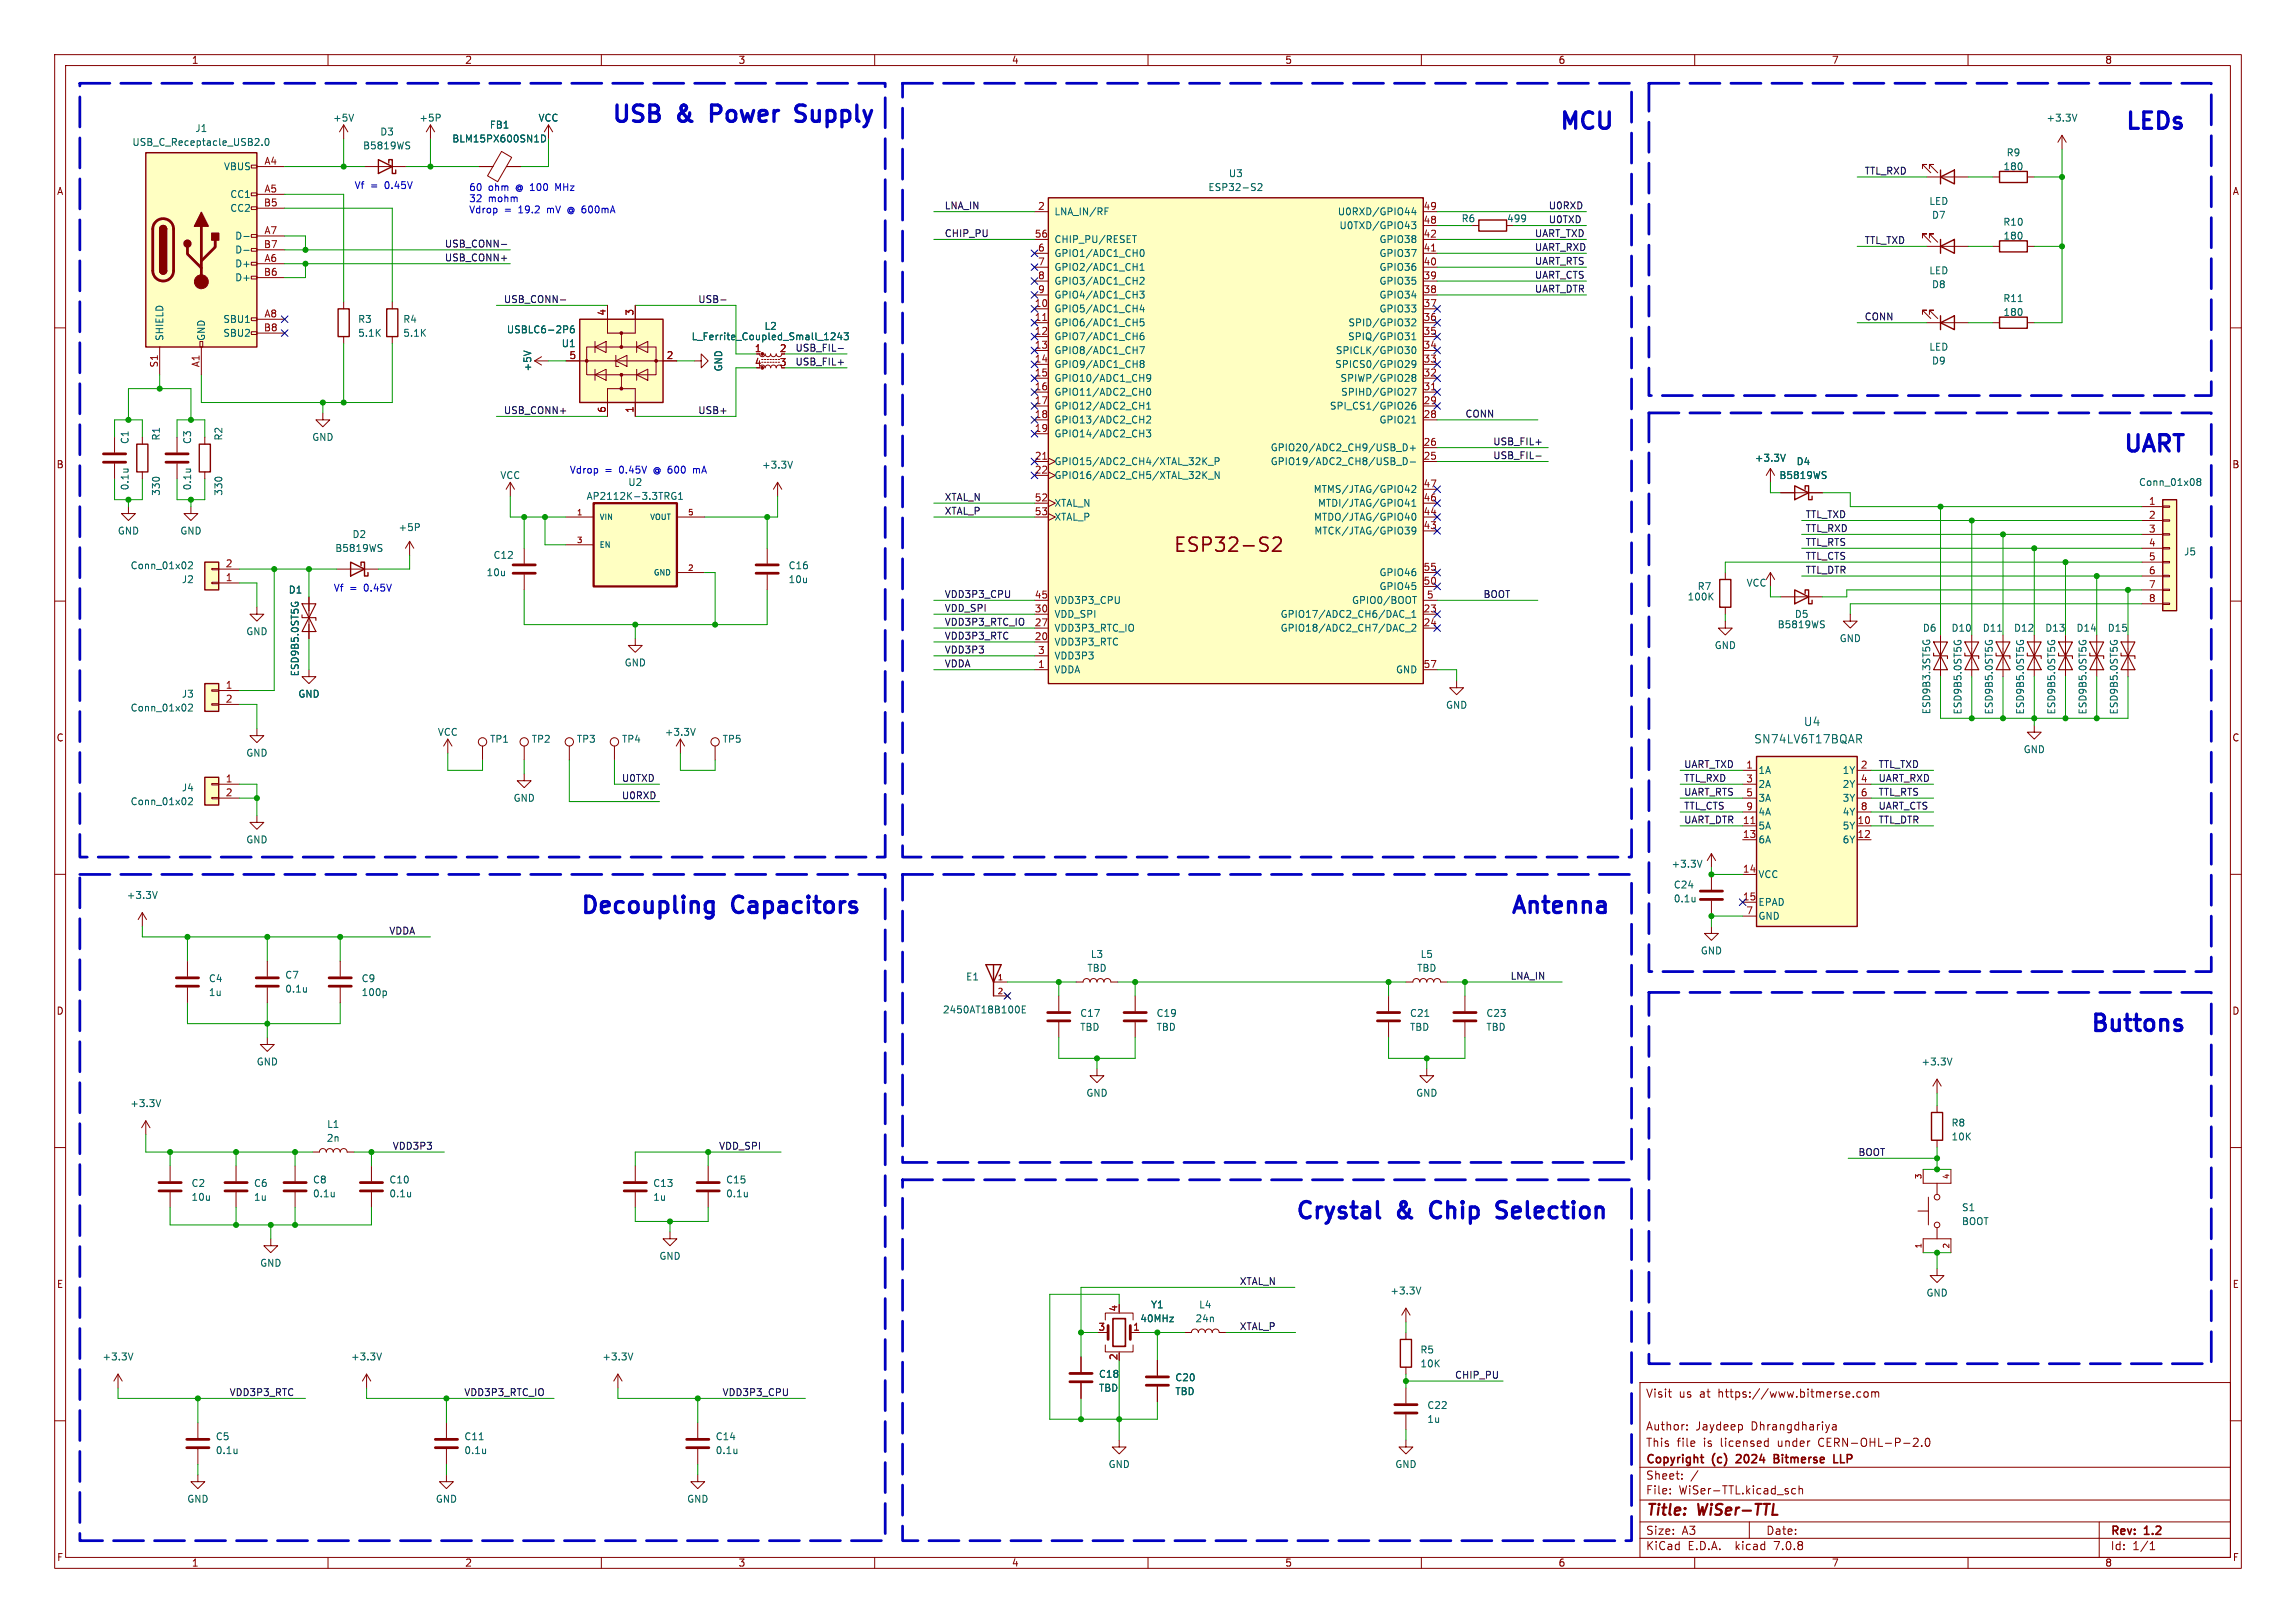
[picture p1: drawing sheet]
<svg xmlns="http://www.w3.org/2000/svg" width="420mm" height="297mm" viewBox="0 0 420 297" stroke-linecap="round" stroke-linejoin="round" font-family="sans-serif">
<defs><g id="words">
<g font-size="4.2" fill="#0000c2">
<text x="111.8" y="22.6">USB</text>
<text x="124.2" y="22.6">&amp;</text>
<text x="131.4" y="22.6">Power</text>
<text x="148.2" y="22.6">Supply</text>
<text x="285.1" y="23.9">MCU</text>
<text x="388.6" y="23.9">LEDs</text>
<text x="387.9" y="82.9">UART</text>
<text x="106" y="167.4">Decoupling</text>
<text x="134.2" y="167.4">Capacitors</text>
<text x="276.2" y="167.4">Antenna</text>
<text x="382.3" y="189">Buttons</text>
<text x="236.9" y="223.3">Crystal</text>
<text x="255.9" y="223.3">&amp;</text>
<text x="263.1" y="223.3">Chip</text>
<text x="276.5" y="223.3">Selection</text>
</g>
<text font-size="3.5" fill="#840000" x="214.5" y="101.4">ESP32-S2</text>
<g font-size="2.8" fill="#840000">
<text x="301" y="277.9">Title:</text>
<text x="310.6" y="277.9">WiSer-TTL</text>
</g>
<g font-size="2.1" fill="#006464">
<text x="320.8" y="136.2">SN74LV6T17BQAR</text>
<text x="329.9" y="133.1">U4</text>
</g>
<g font-size="2.1" fill="#840000">
<text x="301" y="256">Visit</text>
<text x="307.1" y="256">us</text>
<text x="310.9" y="256">at</text>
<text x="314.5" y="256">https://www.bitmerse.com</text>
<text x="301" y="262">Author:</text>
<text x="310.1" y="262">Jaydeep</text>
<text x="320.4" y="262">Dhrangdhariya</text>
<text x="301" y="268.2">Copyright</text>
<text x="301" y="265">This</text>
<text x="306.7" y="265">file</text>
<text x="311.7" y="265">is</text>
<text x="313.3" y="268.2">(c)</text>
<text x="314.9" y="265">licensed</text>
<text x="318.3" y="268.2">2024</text>
<text x="325.5" y="265">under</text>
<text x="325.8" y="268.2">Bitmerse</text>
<text x="333.1" y="265">CERN-OHL-P-2.0</text>
<text x="337.3" y="268.2">LLP</text>
<text x="301" y="273.7">File:</text>
<text x="301" y="271">Sheet:</text>
<text x="307.1" y="273.7">WiSer-TTL.kicad_sch</text>
<text x="301" y="281.1">Size:</text>
<text x="307.6" y="281.1">A3</text>
<text x="323" y="281.1">Date:</text>
<text x="386" y="281.3">Rev:</text>
<text x="392.4" y="281.3">1.2</text>
<text x="301" y="283.9">KiCad</text>
<text x="308.7" y="283.9">E.D.A.</text>
<text x="317.6" y="283.9">kicad</text>
<text x="324.8" y="283.9">7.0.8</text>
<text x="386" y="283.9">Id:</text>
<text x="390.1" y="283.9">1/1</text>
</g>
<g font-size="1.8" fill="#840000">
<text x="35" y="11.9">1</text>
<text x="85" y="11.9">2</text>
<text x="135" y="11.9">3</text>
<text x="185" y="11.9">4</text>
<text x="235" y="11.9">5</text>
<text x="285" y="11.9">6</text>
<text x="335" y="11.9">7</text>
<text x="385" y="11.9">8</text>
<text x="10.3" y="35.9">A</text>
<text x="408.3" y="35.9">A</text>
<text x="10.3" y="85.9">B</text>
<text x="408.2" y="85.9">B</text>
<text x="10.3" y="135.9">C</text>
<text x="408.2" y="135.9">C</text>
<text x="10.3" y="185.9">D</text>
<text x="408.2" y="185.9">D</text>
<text x="10.3" y="235.9">E</text>
<text x="408.3" y="235.9">E</text>
<text x="10.3" y="285.9">F</text>
<text x="35" y="286.9">1</text>
<text x="85" y="286.9">2</text>
<text x="135" y="286.9">3</text>
<text x="185" y="286.9">4</text>
<text x="235" y="286.9">5</text>
<text x="285" y="286.9">6</text>
<text x="335" y="286.9">7</text>
<text x="385" y="286.9">8</text>
<text x="408.3" y="285.9">F</text>
</g>
<g font-size="1.8" fill="#006464">
<text x="60.8" y="22.5">+5V</text>
<text x="76.6" y="22.5">+5P</text>
<text x="89.5" y="23.7">FB1</text>
<text x="98.4" y="22.5">VCC</text>
<text x="374.2" y="22.5">+3.3V</text>
<text x="24.1" y="26.9">USB_C_Receptacle_USB2.0</text>
<text x="35.6" y="24.4">J1</text>
<text x="66.3" y="27.5">B5819WS</text>
<text x="69.5" y="25">D3</text>
<text x="82.6" y="26.3">BLM15PX600SN1D</text>
<text x="367" y="28.8">R9</text>
<text x="40.9" y="31.3">VBUS</text>
<text x="220.9" y="35.2">ESP32-S2</text>
<text x="224.7" y="32.6">U3</text>
<text x="366.4" y="31.3">180</text>
<text x="42" y="36.4">CC1</text>
<text x="42" y="39">CC2</text>
<text x="192.8" y="39.6">LNA_IN/RF</text>
<text x="244.6" y="39.6">U0RXD/GPIO44</text>
<text x="267.3" y="40.9">R6</text>
<text x="275.6" y="40.9">499</text>
<text x="352.8" y="37.7">LED</text>
<text x="353.3" y="40.2">D7</text>
<text x="366.4" y="41.5">R10</text>
<text x="42.9" y="44">D-</text>
<text x="42.9" y="46.6">D-</text>
<text x="192.8" y="44.7">CHIP_PU/RESET</text>
<text x="192.8" y="47.2">GPIO1/ADC1_CH0</text>
<text x="244.9" y="42.1">U0TXD/GPIO43</text>
<text x="252.2" y="47.2">GPIO37</text>
<text x="252.2" y="44.7">GPIO38</text>
<text x="366.4" y="44">180</text>
<text x="42.9" y="49.1">D+</text>
<text x="42.9" y="51.7">D+</text>
<text x="192.8" y="49.8">GPIO2/ADC1_CH1</text>
<text x="192.8" y="52.3">GPIO3/ADC1_CH2</text>
<text x="252.2" y="52.3">GPIO35</text>
<text x="252.2" y="49.8">GPIO36</text>
<text x="352.8" y="50.4">LED</text>
<text x="353.3" y="52.9">D8</text>
<text x="40.8" y="59.3">SBU1</text>
<text x="65.4" y="59.3">R3</text>
<text x="73.7" y="59.3">R4</text>
<text x="192.8" y="57.4">GPIO5/ADC1_CH4</text>
<text x="192.8" y="59.9">GPIO6/ADC1_CH5</text>
<text x="192.8" y="54.8">GPIO4/ADC1_CH3</text>
<text x="246.6" y="59.9">SPID/GPIO32</text>
<text x="252.2" y="57.4">GPIO33</text>
<text x="252.2" y="54.8">GPIO34</text>
<text x="366.4" y="55.5">R11</text>
<text x="366.4" y="58">180</text>
<text x="30.1" y="62.5" transform="rotate(-90 30.1 62.5)">SHIELD</text>
<text x="37.7" y="62.5" transform="rotate(-90 37.7 62.5)">GND</text>
<text x="40.8" y="61.8">SBU2</text>
<text x="65.4" y="61.8">5.1K</text>
<text x="73.7" y="61.8">5.1K</text>
<text x="92.6" y="61.2">USBLC6-2P6</text>
<text x="102.7" y="63.7">U1</text>
<text x="126.4" y="62.5">L_Ferrite_Coupled_Small_1243</text>
<text x="139.7" y="60.6">L2</text>
<text x="192.8" y="62.5">GPIO7/ADC1_CH6</text>
<text x="192.8" y="65">GPIO8/ADC1_CH7</text>
<text x="244.3" y="65">SPICLK/GPIO30</text>
<text x="246.5" y="62.5">SPIQ/GPIO31</text>
<text x="352.8" y="64.4">LED</text>
<text x="97.4" y="68.1" transform="rotate(-90 97.4 68.1)">+5V</text>
<text x="132.3" y="68.1" transform="rotate(-90 132.3 68.1)">GND</text>
<text x="192.8" y="67.5">GPIO9/ADC1_CH8</text>
<text x="192.8" y="70.1">GPIO10/ADC1_CH9</text>
<text x="244.1" y="67.5">SPICS0/GPIO29</text>
<text x="245.1" y="70.1">SPIWP/GPIO28</text>
<text x="353.3" y="66.9">D9</text>
<text x="192.8" y="72.6">GPIO11/ADC2_CH0</text>
<text x="192.8" y="75.2">GPIO12/ADC2_CH1</text>
<text x="192.8" y="77.7">GPIO13/ADC2_CH2</text>
<text x="243.2" y="75.2">SPI_CS1/GPIO26</text>
<text x="245.2" y="72.6">SPIHD/GPIO27</text>
<text x="252.2" y="77.7">GPIO21</text>
<text x="23.7" y="81.4" transform="rotate(-90 23.7 81.4)">C1</text>
<text x="29.4" y="80.7" transform="rotate(-90 29.4 80.7)">R1</text>
<text x="35.2" y="81.4" transform="rotate(-90 35.2 81.4)">C3</text>
<text x="40.9" y="80.7" transform="rotate(-90 40.9 80.7)">R2</text>
<text x="57" y="80.9">GND</text>
<text x="192.8" y="80.2">GPIO14/ADC2_CH3</text>
<text x="232.3" y="82.8">GPIO20/ADC2_CH9/USB_D+</text>
<text x="23.7" y="89.8" transform="rotate(-90 23.7 89.8)">0.1u</text>
<text x="35.2" y="89.8" transform="rotate(-90 35.2 89.8)">0.1u</text>
<text x="91.4" y="87.9">VCC</text>
<text x="114.8" y="89.1">U2</text>
<text x="139.3" y="86">+3.3V</text>
<text x="192.8" y="85.3">GPIO15/ADC2_CH4/XTAL_32K_P</text>
<text x="192.8" y="87.9">GPIO16/ADC2_CH5/XTAL_32K_N</text>
<text x="232.3" y="85.3">GPIO19/ADC2_CH8/USB_D-</text>
<text x="320.9" y="84.7">+3.3V</text>
<text x="325.4" y="87.9">B5819WS</text>
<text x="328.5" y="85.3">D4</text>
<text x="391.2" y="89.1">Conn_01x08</text>
<text x="29.4" y="90.8" transform="rotate(-90 29.4 90.8)">330</text>
<text x="40.9" y="90.8" transform="rotate(-90 40.9 90.8)">330</text>
<text x="107.2" y="91.7">AP2112K-3.3TRG1</text>
<text x="192.8" y="92.9">XTAL_N</text>
<text x="192.8" y="95.5">XTAL_P</text>
<text x="240.2" y="90.4">MTMS/JTAG/GPIO42</text>
<text x="240.3" y="95.5">MTDO/JTAG/GPIO40</text>
<text x="241" y="92.9">MTDI/JTAG/GPIO41</text>
<text x="21.5" y="98">GND</text>
<text x="32.9" y="98">GND</text>
<text x="61.2" y="101.2">B5819WS</text>
<text x="64.4" y="98.7">D2</text>
<text x="72.8" y="97.4">+5P</text>
<text x="240.3" y="98">MTCK/JTAG/GPIO39</text>
<text x="399.4" y="101.8">J5</text>
<text x="23.8" y="104.4">Conn_01x02</text>
<text x="33.2" y="106.9">J2</text>
<text x="88.9" y="105.6">10u</text>
<text x="90.2" y="102.5">C12</text>
<text x="144.2" y="104.4">C16</text>
<text x="144.2" y="106.9">10u</text>
<text x="252.2" y="105.6">GPIO46</text>
<text x="319.4" y="107.5">VCC</text>
<text x="52.7" y="108.8">D1</text>
<text x="192.8" y="113.3">VDD_SPI</text>
<text x="192.8" y="110.7">VDD3P3_CPU</text>
<text x="234.2" y="113.3">GPIO17/ADC2_CH6/DAC_1</text>
<text x="247.2" y="110.7">GPIO0/BOOT</text>
<text x="252.2" y="108.2">GPIO45</text>
<text x="308.6" y="110.1">100K</text>
<text x="310.4" y="108.2">R7</text>
<text x="328.2" y="113.3">D5</text>
<text x="45" y="116.4">GND</text>
<text x="192.8" y="118.3">VDD3P3_RTC</text>
<text x="192.8" y="115.8">VDD3P3_RTC_IO</text>
<text x="234.2" y="115.8">GPIO18/ADC2_CH7/DAC_2</text>
<text x="313.6" y="119">GND</text>
<text x="325.1" y="115.2">B5819WS</text>
<text x="336.4" y="117.7">GND</text>
<text x="351.6" y="115.8">D6</text>
<text x="356.9" y="115.8">D10</text>
<text x="362.6" y="115.8">D11</text>
<text x="368.3" y="115.8">D12</text>
<text x="374" y="115.8">D13</text>
<text x="379.7" y="115.8">D14</text>
<text x="385.5" y="115.8">D15</text>
<text x="54.8" y="123.9" transform="rotate(-90 54.8 123.9)">ESD9B5.0ST5G</text>
<text x="114.2" y="122.1">GND</text>
<text x="192.8" y="123.4">VDDA</text>
<text x="192.8" y="120.9">VDD3P3</text>
<text x="255.3" y="123.4">GND</text>
<text x="23.8" y="130.4">Conn_01x02</text>
<text x="33.2" y="127.9">J3</text>
<text x="54.5" y="127.9">GND</text>
<text x="264.4" y="129.9">GND</text>
<text x="353.3" y="130.8" transform="rotate(-90 353.3 130.8)">ESD9B3.3ST5G</text>
<text x="359" y="130.8" transform="rotate(-90 359 130.8)">ESD9B5.0ST5G</text>
<text x="364.7" y="130.8" transform="rotate(-90 364.7 130.8)">ESD9B5.0ST5G</text>
<text x="370.4" y="130.8" transform="rotate(-90 370.4 130.8)">ESD9B5.0ST5G</text>
<text x="376.1" y="130.8" transform="rotate(-90 376.1 130.8)">ESD9B5.0ST5G</text>
<text x="381.9" y="130.8" transform="rotate(-90 381.9 130.8)">ESD9B5.0ST5G</text>
<text x="387.6" y="130.8" transform="rotate(-90 387.6 130.8)">ESD9B5.0ST5G</text>
<text x="80" y="134.8">VCC</text>
<text x="89.5" y="136.1">TP1</text>
<text x="97.2" y="136.1">TP2</text>
<text x="105.4" y="136.1">TP3</text>
<text x="113.7" y="136.1">TP4</text>
<text x="121.5" y="134.8">+3.3V</text>
<text x="132.1" y="136.1">TP5</text>
<text x="45" y="138.7">GND</text>
<text x="321.6" y="141.8">1A</text>
<text x="337" y="141.8">1Y</text>
<text x="370.1" y="138">GND</text>
<text x="23.8" y="147.5">Conn_01x02</text>
<text x="33.2" y="145">J4</text>
<text x="93.8" y="146.9">GND</text>
<text x="321.6" y="144.4">2A</text>
<text x="321.6" y="146.9">3A</text>
<text x="321.6" y="149.5">4A</text>
<text x="337" y="144.4">2Y</text>
<text x="337" y="146.9">3Y</text>
<text x="337" y="149.5">4Y</text>
<text x="45" y="154.5">GND</text>
<text x="321.6" y="152">5A</text>
<text x="321.6" y="154.5">6A</text>
<text x="337" y="152">5Y</text>
<text x="337" y="154.5">6Y</text>
<text x="305.7" y="159">+3.3V</text>
<text x="321.6" y="160.9">VCC</text>
<text x="23.1" y="164.7">+3.3V</text>
<text x="306.1" y="162.8">C24</text>
<text x="306.1" y="165.3">0.1u</text>
<text x="321.6" y="166">EPAD</text>
<text x="321.6" y="168.5">GND</text>
<text x="38.1" y="179.9">C4</text>
<text x="52.1" y="179.3">C7</text>
<text x="66" y="179.9">C9</text>
<text x="176.6" y="179.6">E1</text>
<text x="198.8" y="178">TBD</text>
<text x="199.4" y="175.5">L3</text>
<text x="259.1" y="178">TBD</text>
<text x="259.8" y="175.5">L5</text>
<text x="311" y="174.9">GND</text>
<text x="38.1" y="182.5">1u</text>
<text x="52.1" y="181.8">0.1u</text>
<text x="66" y="182.5">100p</text>
<text x="172.4" y="185.6">2450AT18B100E</text>
<text x="197.5" y="186.3">C17</text>
<text x="197.5" y="188.8">TBD</text>
<text x="211.5" y="186.3">C19</text>
<text x="211.5" y="188.8">TBD</text>
<text x="257.8" y="186.3">C21</text>
<text x="257.8" y="188.8">TBD</text>
<text x="271.8" y="186.3">C23</text>
<text x="271.8" y="188.8">TBD</text>
<text x="46.9" y="195.2">GND</text>
<text x="351.4" y="195.2">+3.3V</text>
<text x="23.7" y="202.8">+3.3V</text>
<text x="198.6" y="200.9">GND</text>
<text x="258.9" y="200.9">GND</text>
<text x="59.7" y="209.1">2n</text>
<text x="59.7" y="206.6">L1</text>
<text x="356.9" y="206.3">R8</text>
<text x="356.9" y="208.9">10K</text>
<text x="34.9" y="217.4">C2</text>
<text x="34.9" y="219.9">10u</text>
<text x="46.4" y="217.4">C6</text>
<text x="46.4" y="219.9">1u</text>
<text x="57.2" y="216.8">C8</text>
<text x="57.2" y="219.3">0.1u</text>
<text x="71.1" y="216.8">C10</text>
<text x="71.1" y="219.3">0.1u</text>
<text x="119.4" y="219.9">1u</text>
<text x="119.4" y="217.4">C13</text>
<text x="132.7" y="216.8">C15</text>
<text x="132.7" y="219.3">0.1u</text>
<text x="358.8" y="221.8">S1</text>
<text x="358.8" y="224.4">BOOT</text>
<text x="47.5" y="232">GND</text>
<text x="120.5" y="230.7">GND</text>
<text x="210.5" y="239.6">Y1</text>
<text x="219.3" y="239.6">L4</text>
<text x="254.2" y="237.1">+3.3V</text>
<text x="352.3" y="237.5">GND</text>
<text x="208.5" y="242.2">40MHz</text>
<text x="218.6" y="242.2">24n</text>
<text x="18.6" y="249.1">+3.3V</text>
<text x="64.1" y="249.1">+3.3V</text>
<text x="110.1" y="249.1">+3.3V</text>
<text x="259.7" y="247.9">R5</text>
<text x="259.7" y="250.4">10K</text>
<text x="200.9" y="252.3">C18</text>
<text x="200.9" y="254.9">TBD</text>
<text x="214.9" y="253">C20</text>
<text x="214.9" y="255.5">TBD</text>
<text x="39.4" y="263.8">C5</text>
<text x="84.8" y="263.8">C11</text>
<text x="130.8" y="263.8">C14</text>
<text x="261" y="258">C22</text>
<text x="261" y="260.6">1u</text>
<text x="39.4" y="266.3">0.1u</text>
<text x="84.8" y="266.3">0.1u</text>
<text x="130.8" y="266.3">0.1u</text>
<text x="202.7" y="268.8">GND</text>
<text x="255.1" y="268.8">GND</text>
<text x="34.2" y="275.2">GND</text>
<text x="79.6" y="275.2">GND</text>
<text x="125.6" y="275.2">GND</text>
</g>
<g font-size="1.8" fill="#a90000">
<text x="48.3" y="30.2">A4</text>
<text x="48.3" y="35.3">A5</text>
<text x="48.2" y="37.8">B5</text>
<text x="189.8" y="38.5">2</text>
<text x="260.3" y="41">48</text>
<text x="260.3" y="38.5">49</text>
<text x="48.2" y="45.5">B7</text>
<text x="48.3" y="42.9">A7</text>
<text x="189.2" y="43.6">56</text>
<text x="189.8" y="46.1">6</text>
<text x="260.3" y="46.1">41</text>
<text x="260.3" y="43.6">42</text>
<text x="48.2" y="50.5">B6</text>
<text x="48.3" y="48">A6</text>
<text x="189.8" y="48.6">7</text>
<text x="189.8" y="51.2">8</text>
<text x="189.8" y="53.7">9</text>
<text x="260.3" y="53.7">38</text>
<text x="260.3" y="51.2">39</text>
<text x="260.3" y="48.6">40</text>
<text x="48.3" y="58.2">A8</text>
<text x="110.9" y="57.9" transform="rotate(-90 110.9 57.9)">4</text>
<text x="116" y="57.9" transform="rotate(-90 116 57.9)">3</text>
<text x="189.2" y="56.3">10</text>
<text x="189.2" y="58.8">11</text>
<text x="260.3" y="58.8">36</text>
<text x="260.3" y="56.3">37</text>
<text x="48.2" y="60.7">B8</text>
<text x="104.1" y="65.8">5</text>
<text x="121.8" y="65.8">2</text>
<text x="138" y="64.5">1</text>
<text x="142.5" y="64.5">2</text>
<text x="189.2" y="61.3">12</text>
<text x="189.2" y="63.9">13</text>
<text x="260.3" y="63.9">34</text>
<text x="260.3" y="61.3">35</text>
<text x="29" y="67.4" transform="rotate(-90 29 67.4)">S1</text>
<text x="36.6" y="67.3" transform="rotate(-90 36.6 67.3)">A1</text>
<text x="138" y="67.1">4</text>
<text x="142.5" y="67.1">3</text>
<text x="189.2" y="66.4">14</text>
<text x="189.2" y="69">15</text>
<text x="189.2" y="71.5">16</text>
<text x="260.3" y="71.5">31</text>
<text x="260.3" y="69">32</text>
<text x="260.3" y="66.4">33</text>
<text x="110.9" y="75.6" transform="rotate(-90 110.9 75.6)">6</text>
<text x="116" y="75.6" transform="rotate(-90 116 75.6)">1</text>
<text x="189.2" y="74">17</text>
<text x="189.2" y="76.6">18</text>
<text x="260.3" y="76.6">28</text>
<text x="260.3" y="74">29</text>
<text x="189.2" y="79.1">19</text>
<text x="260.3" y="81.7">26</text>
<text x="189.2" y="84.2">21</text>
<text x="189.2" y="86.7">22</text>
<text x="260.3" y="84.2">25</text>
<text x="260.3" y="89.3">47</text>
<text x="189.2" y="91.8">52</text>
<text x="189.2" y="94.4">53</text>
<text x="260.3" y="94.4">44</text>
<text x="260.3" y="91.8">46</text>
<text x="393" y="92.5">1</text>
<text x="393" y="95">2</text>
<text x="260.3" y="96.9">43</text>
<text x="393" y="97.5">3</text>
<text x="393" y="100.1">4</text>
<text x="41.2" y="106.4">1</text>
<text x="41.2" y="103.9">2</text>
<text x="260.3" y="107.1">50</text>
<text x="260.3" y="104.5">55</text>
<text x="393" y="102.6">5</text>
<text x="393" y="105.2">6</text>
<text x="393" y="107.7">7</text>
<text x="189.2" y="112.1">30</text>
<text x="189.2" y="109.6">45</text>
<text x="260.3" y="112.1">23</text>
<text x="260.9" y="109.6">5</text>
<text x="393" y="110.2">8</text>
<text x="189.2" y="117.2">20</text>
<text x="189.2" y="114.7">27</text>
<text x="189.8" y="119.8">3</text>
<text x="260.3" y="114.7">24</text>
<text x="189.8" y="122.3">1</text>
<text x="260.3" y="122.3">57</text>
<text x="41.2" y="126.1">1</text>
<text x="41.2" y="128.7">2</text>
<text x="41.2" y="143.3">1</text>
<text x="319.3" y="140.7">1</text>
<text x="319.3" y="143.3">3</text>
<text x="340.3" y="140.7">2</text>
<text x="340.3" y="143.3">4</text>
<text x="41.2" y="145.8">2</text>
<text x="319.3" y="145.8">5</text>
<text x="319.3" y="148.3">9</text>
<text x="340.3" y="145.8">6</text>
<text x="340.3" y="148.3">8</text>
<text x="318.7" y="150.9">11</text>
<text x="318.7" y="153.4">13</text>
<text x="339.7" y="150.9">10</text>
<text x="339.7" y="153.4">12</text>
<text x="318.7" y="159.8">14</text>
<text x="318.7" y="164.8">15</text>
<text x="319.3" y="167.4">7</text>
<text x="200.8" y="243.6">3</text>
<text x="204.5" y="240.1" transform="rotate(-90 204.5 240.1)">4</text>
<text x="207.2" y="243.6">1</text>
<text x="204.5" y="249" transform="rotate(-90 204.5 249)">2</text>
</g>
<g font-size="1.8" fill="#0000c2">
<text x="64.8" y="34.7">Vf</text>
<text x="67.8" y="34.7">=</text>
<text x="70.5" y="34.7">0.45V</text>
<text x="85.7" y="35">60</text>
<text x="89.3" y="35">ohm</text>
<text x="94.5" y="35">@ 100</text>
<text x="102.1" y="35">MHz</text>
<text x="85.7" y="37.1">32</text>
<text x="85.7" y="39.1">Vdrop</text>
<text x="89.3" y="37.1">mohm</text>
<text x="92.2" y="39.1">=</text>
<text x="95" y="39.1">19.2</text>
<text x="100.4" y="39.1">mV</text>
<text x="104.3" y="39.1">@ 600mA</text>
<text x="104.1" y="86.7">Vdrop</text>
<text x="110.6" y="86.7">=</text>
<text x="113.4" y="86.7">0.45V</text>
<text x="119.9" y="86.7">@ 600</text>
<text x="127.5" y="86.7">mA</text>
<text x="61" y="108.3">Vf</text>
<text x="63.9" y="108.3">=</text>
<text x="66.7" y="108.3">0.45V</text>
</g>
<g font-size="1.8" fill="#0f0f0f">
<text x="341" y="32">TTL_RXD</text>
<text x="172.7" y="38.4">LNA_IN</text>
<text x="283.2" y="40.9">U0TXD</text>
<text x="283.2" y="38.4">U0RXD</text>
<text x="81.3" y="47.9">USB_CONN+</text>
<text x="81.3" y="45.4">USB_CONN-</text>
<text x="172.7" y="43.5">CHIP_PU</text>
<text x="280.7" y="46">UART_RXD</text>
<text x="280.7" y="43.5">UART_TXD</text>
<text x="341" y="44.7">TTL_TXD</text>
<text x="280.7" y="53.6">UART_DTR</text>
<text x="280.7" y="48.5">UART_RTS</text>
<text x="280.7" y="51.1">UART_CTS</text>
<text x="92.1" y="55.5">USB_CONN-</text>
<text x="127.6" y="55.5">USB-</text>
<text x="341" y="58.7">CONN</text>
<text x="145.4" y="64.4">USB_FIL-</text>
<text x="145.4" y="67">USB_FIL+</text>
<text x="92.1" y="75.9">USB_CONN+</text>
<text x="127.6" y="75.9">USB+</text>
<text x="268" y="76.5">CONN</text>
<text x="273" y="81.6">USB_FIL+</text>
<text x="273" y="84.1">USB_FIL-</text>
<text x="172.7" y="91.7">XTAL_N</text>
<text x="172.7" y="94.3">XTAL_P</text>
<text x="330.2" y="94.9">TTL_TXD</text>
<text x="330.2" y="100">TTL_RTS</text>
<text x="330.2" y="97.4">TTL_RXD</text>
<text x="330.2" y="102.5">TTL_CTS</text>
<text x="330.2" y="105.1">TTL_DTR</text>
<text x="172.7" y="112">VDD_SPI</text>
<text x="172.7" y="109.5">VDD3P3_CPU</text>
<text x="271.3" y="109.5">BOOT</text>
<text x="172.7" y="117.1">VDD3P3_RTC</text>
<text x="172.7" y="119.7">VDD3P3</text>
<text x="172.7" y="114.6">VDD3P3_RTC_IO</text>
<text x="172.7" y="122.2">VDDA</text>
<text x="113.7" y="143.2">U0TXD</text>
<text x="308" y="143.2">TTL_RXD</text>
<text x="308" y="140.6">UART_TXD</text>
<text x="343.5" y="140.6">TTL_TXD</text>
<text x="343.5" y="143.2">UART_RXD</text>
<text x="113.7" y="146.3">U0RXD</text>
<text x="308" y="145.7">UART_RTS</text>
<text x="308" y="148.2">TTL_CTS</text>
<text x="343.5" y="148.2">UART_CTS</text>
<text x="343.5" y="145.7">TTL_RTS</text>
<text x="308" y="150.8">UART_DTR</text>
<text x="343.5" y="150.8">TTL_DTR</text>
<text x="71.1" y="171.1">VDDA</text>
<text x="276.2" y="179.4">LNA_IN</text>
<text x="71.8" y="210.5">VDD3P3</text>
<text x="131.4" y="210.5">VDD_SPI</text>
<text x="339.9" y="211.6">BOOT</text>
<text x="226.7" y="235.2">XTAL_N</text>
<text x="226.7" y="243.5">XTAL_P</text>
<text x="41.9" y="255.6">VDD3P3_RTC</text>
<text x="84.8" y="255.6">VDD3P3_RTC_IO</text>
<text x="132.1" y="255.6">VDD3P3_CPU</text>
<text x="266.1" y="252.4">CHIP_PU</text>
</g>
<g font-size="1.4" fill="#a90000">
<text x="105.4" y="94.4">1</text>
<text x="125.8" y="94.4">5</text>
<text x="105.4" y="99.4">3</text>
<text x="125.8" y="104.5">2</text>
<text x="182.4" y="179.5">1</text>
<text x="182.4" y="182">2</text>
<text x="351.5" y="215.9" transform="rotate(-90 351.5 215.9)">3</text>
<text x="356.6" y="215.9" transform="rotate(-90 356.6 215.9)">4</text>
<text x="351.5" y="228.6" transform="rotate(-90 351.5 228.6)">1</text>
<text x="356.6" y="228.6" transform="rotate(-90 356.6 228.6)">2</text>
</g>
<g font-size="1.4" fill="#006464">
<text x="109.6" y="95.4">VIN</text>
<text x="118.8" y="95.4">VOUT</text>
<text x="109.6" y="100.4">EN</text>
<text x="119.5" y="105.5">GND</text>
</g>
</g></defs>
<g fill="none" stroke="#840000" stroke-width=".18">
<path d="M10 10h400v277h-400zM12 12h396v273h-396zM60 10v2M110 10v2M160 10v2M210 10v2M260 10v2M310 10v2M360 10v2M46 37.8h1v.6h-1zM46 35.3h1v.5h-1zM46 30.2h1v.5h-1z"/>
<path d="M47 30.5h5.1M47 35.6h5.1M47 38.1h5.1M62.9 22.9v2.5M62.9 22.9l-.8 1.2M62.9 22.9l.7 1.2M66.7 30.5h7.6M78.7 22.9l-.7 1.2M78.7 22.9v2.5M78.7 22.9l.8 1.2M87.6 30.5h2.6M91.7 27.7l1.9 1.1-2.6 4.4-1.8-1z"/>
<path d="M92.7 30.5h2.5M100.3 22.9l-.7 1.2M100.3 22.9v2.5M100.3 22.9l.8 1.2M189.2 38.7h2.6M260.3 38.7h2.6M351.7 30.9v-.8h.7h-.7l1.5 1.5M352.4 32.4h7.6M352.9 30.9v-.8h.8h-.8l1.6 1.5M364.5 32.4h1.3M370.8 32.4h1.3M377.2 24.8l-.8 1.2"/>
<path d="M377.2 24.8v2.5M377.2 24.8l.8 1.2M10 60h2M46 58.2h1v.5h-1zM46 50.5h1v.6h-1zM46 48h1v.5h-1zM46 45.5h1v.5h-1zM46 42.9h1v.5h-1zM47 48.3h5.1M47 43.2h5.1M47 58.4h5.1M47 50.8h5.1"/>
<path d="M47 45.7h5.1M62.9 55.2v1.3M71.8 55.2v1.3M111.1 55.9v5.1h2.6v2.5M116.2 55.9v5.1h-2.5M189.2 59.1h2.6M189.2 56.5h2.6M189.2 54h2.6M189.2 51.4h2.6M189.2 48.9h2.6M189.2 46.4h2.6M189.2 43.8h2.6"/>
<path d="M260.3 59.1h2.6M260.3 56.5h2.6M260.3 54h2.6M260.3 51.4h2.6M260.3 48.9h2.6M260.3 46.4h2.6M260.3 43.8h2.6M260.3 41.3h2.6M269.2 41.3h1.3M351.7 43.6v-.8h.7h-.7l1.5 1.5M351.7 57.5v-.7h.7h-.7l1.5 1.5M352.4 45.1h7.6"/>
<path d="M352.4 59.1h7.6M352.9 43.6v-.8h.8h-.8l1.6 1.5M352.9 57.5v-.7h.8h-.8l1.6 1.5M364.5 45.1h1.3M364.5 59.1h1.3M370.8 45.1h1.3M370.8 59.1h1.3M408 60h2M29.2 63.5v5.1M36.6 62.5h.5v1h-.5zM36.8 63.5v5.1M46 60.7h1v.5h-1z"/>
<path d="M47 61h5.1M59.1 75.6v1.2h1.2l-1.2 1.3-1.3-1.3h1.3M62.9 61.6v1.3M71.8 61.6v1.3M97.8 66l1.3 .8M97.8 66h2.5M99.1 65.3l-1.3 .7M103.5 66h20.3M107.3 63.5h12.7v5.1h-12.7zM108.8 68.6l2.1-1v2zM108.8 63.5l2.1-1v2zM108.8 62.5v2"/>
<path d="M108.8 67.6v2M112.6 66l2.1-1v2.1zM112.6 65v2.1h.6M113.7 68.6v2.5h-2.6v5.1M113.7 71.1h2.5v5.1M116.5 68.6l2-1v2zM116.5 63.5l2-1v2zM116.5 62.5v2M116.5 67.6v2M127 66h1.3v-1.2l1.2 1.2-1.2 1.3v-1.3M138.9 64.8l.2 .3 .3 .2 .4-.2 .2-.3 .1 .3 .3 .2 .4-.1 .2-.4 .2 .4h.4l.3-.1 .1-.3 .2 .3 .4 .2 .3-.2 .1-.3M138.9 67.3l.2-.4 .4-.1 .3 .2 .2 .3 .1-.3 .3-.2 .4 .1 .2 .4 .2-.4 .4-.1 .3 .2 .1 .3 .1-.4 .5-.1 .3 .2 .1 .3"/>
<path d="M139.3 65.8h.3M139.3 66.3h.3M139.8 65.8h.3M139.8 66.3h.3M140.3 65.8h.3M140.3 66.3h.3M140.8 65.8h.3M140.8 66.3h.3M141.4 65.8h.2M141.4 66.3h.2M141.9 65.8h.2M141.9 66.3h.2"/>
<path d="M189.2 61.6h2.6M189.2 64.1h2.6M189.2 66.7h2.6M189.2 69.2h2.6M189.2 71.8h2.6M189.2 74.3h2.6M189.2 76.8h2.6M189.2 79.4h2.6M260.3 61.6h2.6M260.3 64.1h2.6M260.3 66.7h2.6M260.3 69.2h2.6"/>
<path d="M260.3 71.8h2.6M260.3 74.3h2.6M260.3 76.8h2.6M21 80v2.8M21 84.8v2.8M23.5 92.7v1.3h1.3l-1.3 1.3-1.3-1.3h1.3M26 80v1.3M26 86.4v1.2M32.4 80v2.8M32.4 84.8v2.8M34.9 92.7v1.3h1.3l-1.3 1.3-1.2-1.3h1.2M37.5 80v1.3"/>
<path d="M37.5 86.4v1.2M74.9 99.1l-.7 1.2M74.9 99.1v2.5M74.9 99.1l.8 1.2M93.3 88.3l-.7 1.2M93.3 88.3v2.5M93.3 88.3l.8 1.2M103.5 94.6h5.1M103.5 99.7h5.1M123.8 94.6h5.1M142.2 88.3l-.7 1.2M142.2 88.3v2.5"/>
<path d="M142.2 88.3l.8 1.2M189.2 94.6h2.6M189.2 84.5h2.6M189.2 87h2.6M189.2 92.1h2.6M191.8 83.8l1.2 .7-1.2 .6M191.8 86.4l1.2 .6-1.2 .6M191.8 91.4l1.2 .7-1.2 .6M191.8 94l1.2 .6-1.2 .7M260.3 94.6h2.6M260.3 84.5h2.6M260.3 81.9h2.6"/>
<path d="M260.3 97.2h2.6M260.3 92.1h2.6M260.3 89.5h2.6M323.8 85.7v2.6M323.8 85.7l-.7 1.3M323.8 85.7l.8 1.3M325.8 90.2h7.6M391.8 92.7h3.8M391.8 95.3h3.8M391.8 97.8h3.8M395.6 97.7h1.3v.2h-1.3zM395.6 95.1h1.3v.3h-1.3z"/>
<path d="M395.6 92.6h1.3v.2h-1.3zM10 110h2M38.7 104h1.3v.3h-1.3zM38.7 106.6h1.3v.2h-1.3zM40 104.1h3.8M40 106.7h3.8M47 111.1v1.3h1.3l-1.3 1.3-1.3-1.3h1.3M56.5 109.2v7.6M61.6 104.1h7.6M95.9 100.3v2.8M95.9 105.2v2.8M116.2 116.8v1.3h1.3l-1.3 1.3-1.3-1.3h1.3"/>
<path d="M123.8 104.8h5.1M140.3 100.3v2.8M140.3 105.2v2.8M189.2 117.5h2.6M189.2 112.4h2.6M189.2 114.9h2.6M189.2 109.9h2.6M260.3 104.8h2.6M260.3 112.4h2.6M260.3 114.9h2.6M260.3 109.9h2.6M260.3 107.3h2.6"/>
<path d="M315.6 113.7v1.2h1.3l-1.3 1.3-1.3-1.3h1.3M315.6 104.8v1.2M315.6 111.1v1.3M323.8 104.8l-.7 1.2M323.8 104.8v2.5M323.8 104.8l.8 1.2M325.8 109.2h7.6M338.5 112.4v1.3h1.2l-1.2 1.2-1.3-1.2h1.3M355 116.2v7.6M360.7 116.2v7.6M366.4 116.2v7.6M372.1 116.2v7.6"/>
<path d="M377.8 116.2v7.6M383.5 116.2v7.6M389.3 116.2v7.6M391.8 100.3h3.8M391.8 102.9h3.8M391.8 105.4h3.8M391.8 108h3.8M391.8 110.5h3.8M395.6 110.4h1.3v.2h-1.3zM395.6 107.8h1.3v.3h-1.3zM395.6 105.3h1.3v.2h-1.3zM395.6 102.7h1.3v.3h-1.3z"/>
<path d="M395.6 100.2h1.3v.3h-1.3zM408 110h2M38.7 128.8h1.3v.2h-1.3zM38.7 126.2h1.3v.3h-1.3zM40 126.4h3.8M40 128.9h3.8M47 133.4v1.2h1.3l-1.3 1.3-1.3-1.3h1.3M56.5 122.6v1.2h1.3l-1.3 1.3-1.3-1.3h1.3M81.9 135.3l-.7 1.2M81.9 135.3v2.5M81.9 135.3l.8 1.2M88.3 136.5v2.6"/>
<path d="M95.9 136.5v2.6M104.1 136.5v2.6M112.4 136.5v2.6M124.5 135.3l-.8 1.2M124.5 135.3v2.5M124.5 135.3l.7 1.2M130.8 136.5v2.6M189.2 122.6h2.6M189.2 120h2.6M260.3 122.6h2.6M266.4 124.6v1.3h1.3l-1.3 1.2-1.2-1.2h1.2M372.1 132.7v1.3h1.3l-1.3 1.3-1.3-1.3h1.3"/>
<path d="M10 160h2M38.7 145.9h1.3v.3h-1.3zM38.7 143.4h1.3v.2h-1.3zM40 143.5h3.8M40 146.1h3.8M47 149.2v1.3h-1.3l1.3 1.3 1.3-1.3h-1.3M95.9 141.6v1.3h1.3l-1.3 1.2-1.3-1.2h1.3M313.1 156.2v2.6M313.1 156.2l-.8 1.3M313.1 156.2l.7 1.3M318.8 141h2.5M318.8 151.1h2.5"/>
<path d="M318.8 153.7h2.5M318.8 143.5h2.5M318.8 146.1h2.5M318.8 148.6h2.5M339.7 141h2.6M339.7 151.1h2.6M339.7 153.7h2.6M339.7 143.5h2.6M339.7 146.1h2.6M339.7 148.6h2.6M408 160h2M26 167l-.7 1.3"/>
<path d="M26 167v2.5M26 167l.8 1.3M34.3 175.9v2.8M48.9 175.9v2.8M62.2 175.9v2.8M181.7 179.7h2.6M196.8 179.7h1.3a.64 .64 0 0 1 .7-.6 .64 .64 0 0 1 .6 .6 .64 .64 0 0 1 .6-.6 .64 .64 0 0 1 .7 .6 .64 .64 0 0 1 .6-.6 .64 .64 0 0 1 .6 .6 .64 .64 0 0 1 .7-.6 .64 .64 0 0 1 .6 .6h1.3M257.2 179.7h1.2a.64 .64 0 0 1 .7-.6 .64 .64 0 0 1 .6 .6 .64 .64 0 0 1 .6-.6 .64 .64 0 0 1 .7 .6 .64 .64 0 0 1 .6-.6 .64 .64 0 0 1 .7 .6 .64 .64 0 0 1 .6-.6 .64 .64 0 0 1 .6 .6h1.3M313.1 169.5v1.3h1.2l-1.2 1.3-1.3-1.3h1.3M313.1 160v2.8M313.1 164.8v2.8M318.8 160h2.5"/>
<path d="M318.8 165.1h2.5M318.8 167.6h2.5M34.3 180.7v2.8M48.9 189.9v1.2h1.3l-1.3 1.3-1.3-1.3h1.3M48.9 180.7v2.8M62.2 180.7v2.8M181.7 182.2h2.6M183.9 181.9l.8 .7M184.7 181.9l-.8 .7M193.7 182.2v2.8M193.7 187.1v2.8M200.7 195.6v1.3h1.2l-1.2 1.2-1.3-1.2h1.3"/>
<path d="M207.6 182.2v2.8M207.6 187.1v2.8M254 182.2v2.8M254 187.1v2.8M261 195.6v1.3h1.3l-1.3 1.2-1.3-1.2h1.3M268 182.2v2.8M268 187.1v2.8M354.3 197.5v2.5M354.3 197.5l-.7 1.3M354.3 197.5l.8 1.3M10 210h2M26.7 205.1l-.8 1.3"/>
<path d="M26.7 205.1v2.5M26.7 205.1l.7 1.3M31.1 213.4v2.8M31.1 218.2v2.8M43.2 213.4v2.8M43.2 218.2v2.8M54 213.4v2.8M54 218.2v2.8M57.1 210.8h1.3a.64 .64 0 0 1 .7-.6 .64 .64 0 0 1 .6 .6 .64 .64 0 0 1 .6-.6 .64 .64 0 0 1 .7 .6 .64 .64 0 0 1 .6-.6 .64 .64 0 0 1 .6 .6 .64 .64 0 0 1 .7-.6 .64 .64 0 0 1 .6 .6h1.3M67.9 213.4v2.8M67.9 218.2v2.8M116.2 213.4v2.8"/>
<path d="M116.2 218.2v2.8M129.5 213.4v2.8M129.5 218.2v2.8M351.8 214v2.5h5.1v-2.5M352.7 219.1v5.1M354.3 202.3v1.3M354.3 208.7v1.2M354.3 216.5v2.1M408 210h2M49.5 226.7v1.3h1.3l-1.3 1.2-1.2-1.2h1.2M122.6 225.4v1.3h1.2l-1.2 1.3-1.3-1.3h1.3M257.2 239.4v2.5"/>
<path d="M257.2 239.4l-.8 1.3M257.2 239.4l.7 1.3M350.8 221.6h1.9M351.8 229.2v-2.5h5.1v2.5M354.3 232.2v1.2h1.3l-1.3 1.3-1.2-1.3h1.2M354.3 224.7v2M10 260h2M21.6 251.5l-.8 1.2M21.6 251.5v2.5M21.6 251.5l.8 1.2M67.1 251.5l-.8 1.2M67.1 251.5v2.5"/>
<path d="M67.1 251.5l.7 1.2M113 251.5l-.7 1.2M113 251.5v2.5M113 251.5l.8 1.2M197.7 248.3v2.8M197.7 253.1v2.8M202.2 241.6v-1.3h5.1v1.3M202.2 246.1v1.3h5.1v-1.3M202.2 243.8h.5M204.7 247.4v.2M207.3 243.8h1.2M211.7 248.9v2.8"/>
<path d="M211.7 253.7v2.8M216.7 243.8h1.2a.64 .64 0 0 1 .7-.6 .64 .64 0 0 1 .6 .6 .64 .64 0 0 1 .6-.6 .64 .64 0 0 1 .7 .6 .64 .64 0 0 1 .6-.6 .64 .64 0 0 1 .6 .6 .64 .64 0 0 1 .7-.6 .64 .64 0 0 1 .6 .6h1.3M257.2 243.8v1.3M257.2 250.2v1.3M257.2 254v2.8M257.2 258.8v2.8M300 253h108v32h-108zM305.2 254.7h.5M305.6 255.7h.1M339 255.5v.2M340.4 254.8l-.5-.1-.2 .3v.4l.1 .2h.6M341.1 254.8l.3-.1 .3 .3v.4l-.3 .3-.3-.1-.2-.2v-.4z"/>
<path d="M342.4 254.8l.4-.1 .2 .2M342.4 254.7v1M343 254.9l.2-.2 .4 .1 .1 .9M343 254.9v.8M408 260h2M36.2 269.9v1.2h1.3l-1.3 1.3-1.3-1.3h1.3M36.2 260.3v2.8M36.2 265.2v2.8M81.7 269.9v1.2h1.2l-1.2 1.3-1.3-1.3h1.3M81.7 260.3v2.8M81.7 265.2v2.8M127.6 269.9v1.2h1.3l-1.3 1.3-1.2-1.3h1.2"/>
<path d="M127.6 260.3v2.8M127.6 265.2v2.8M204.7 263.5v1.3h1.3l-1.3 1.3-1.2-1.3h1.2M257.2 263.5v1.3h1.2l-1.2 1.3-1.3-1.3h1.3M300 278.5h108M300 274.5h108M300 268.5h108M305.5 273.2v.2M305.5 272.5v.1M307.7 270.5v.2M307.7 269.8v.1M308.6 261.5v.2"/>
<path d="M308.6 260.8v.1M310.6 269.1l-1.3 1.9M318.7 260.8v.7M320 278.5v3M323 263.7l.4 .1M323.4 263.2v1.5M323.4 264.6l-.4 .1M328.4 272.5l-.4-.1-.3 .3v.4l.2 .2h.5M329.1 272.5l.2-.1 .4 .1v.9M329.1 271.9v1.5M335.2 260.8h.6l.1 .9M335.9 261l-.5 .1a.29 .29 0 0 0-.2 .3 .29 .29 0 0 0 .2 .3l.5-.1"/>
<path d="M350.2 263.2l.5 .1 .2 .3-1 1.1h1M351.5 264.5v.2M352.4 263.3l.1-.1a.8 .8 0 0 1 .5 .7 .8 .8 0 0 1-.5 .8 1 1 0 0 1-.1-1.4zM384 278.5v6.5M60 285v2M110 285v2M160 285v2M210 285v2M260 285v2M300 281.5h108M310 285v2M360 285v2"/>
<path d="M393.3 283.6h.9M393.3 282.5l.4-.4v1.5"/>
<circle cx="88.3" cy="135.8" r=".76"/>
<circle cx="95.9" cy="135.8" r=".76"/>
<circle cx="104.1" cy="135.8" r=".76"/>
<circle cx="112.4" cy="135.8" r=".76"/>
<circle cx="130.8" cy="135.8" r=".76"/>
<circle cx="354.3" cy="219.1" r=".51"/>
<circle cx="354.3" cy="224.2" r=".51"/>
</g>
<path d="M203.6 241.3h2.3v5.1h-2.3zM311 266.7h.6M311.5 267.7h.1M317.7 266.3h-.1M318.4 266.8l-.9 .9h1M324.5 266.9h.5M325 266.9l.3 .1M325.3 266.3l-.3-.1h-.5v1.5l.8-.1M325.3 266.8l-.3 .1M335.5 266.2v1.5h.7M336.7 266.2v1.5h.7" fill="none" stroke="#840000" stroke-width=".3"/>
<g fill="none" stroke="#840000" stroke-width=".51">
<path d="M28.5 40.6a1.91 1.91 0 0 1 2.1-.4 1.91 1.91 0 0 1 1.1 1.7v7.6a1.91 1.91 0 0 1-1.9 1.9 1.91 1.91 0 0 1-1.9-1.9v-7.8l.2-.6zM34.3 45.2v1.3l2.5 2.5M36.8 41.4v10.2M39.4 43.9v1.3l-2.6 2.6M18.9 84.6h4.1M18.9 83.1h4.1M30.4 84.6h4M30.4 83.1h4M93.9 104.9h4M93.9 103.4h4M138.3 104.9h4.1M138.3 103.4h4.1"/>
<path d="M32.3 178.9h4M46.9 178.9h4M60.2 178.9h4.1M311 164.6h4.1M311 163.1h4.1M32.3 180.5h4M46.9 180.5h4M60.2 180.5h4.1M191.6 186.8h4.1M191.6 185.3h4.1M205.6 186.8h4.1M205.6 185.3h4.1"/>
<path d="M252 186.8h4M252 185.3h4M265.9 186.8h4.1M265.9 185.3h4.1M29.1 217.9h4M29.1 216.4h4M41.1 217.9h4.1M41.1 216.4h4.1M51.9 217.9h4.1M51.9 216.4h4.1M65.9 217.9h4.1M65.9 216.4h4.1"/>
<path d="M114.2 217.9h4M114.2 216.4h4M127.5 217.9h4.1M127.5 216.4h4.1M195.7 252.9h4.1M195.7 251.3h4.1M202.7 242.6v2.5M206.8 242.6v2.5M209.7 253.5h4M209.7 252h4M255.1 258.6h4.1M255.1 257h4.1"/>
<path d="M34.2 264.9h4M34.2 263.4h4M79.6 264.9h4.1M79.6 263.4h4.1M125.6 264.9h4.1M125.6 263.4h4.1"/>
</g>
<g fill="none" stroke="#006464" stroke-width=".18">
<path d="M47.9 26.5v.1M48.7 25.4l.1-.1a.68 .68 0 0 1 .4 .7 .68 .68 0 0 1-.4 .6 .84 .84 0 0 1-.1-1.2zM64.7 20.9l-.4 1.3M74.7 26.6l.2 .3-.2 .3M74.8 26h.1M80.3 20.9l.2 .2v.3l-.2 .2M99.1 24.7a.64 .64 0 0 1 .7 .6 .64 .64 0 0 1-.7 .7zM202.1 38.6h.5M202.1 38h.6M230.1 33.7l.5-.1 .2 .4-.7 .9h.7M258.6 38l-.3 .9h.8M258.9 38.5v.8"/>
<path d="M379.9 20.9l-.4 1.3M44.6 43.3h1M44.6 45.8h1M103.7 59.7l.1 .2-.1 .3M104.9 59.6l-.3 .1a.86 .86 0 0 0 0 1.2l.4-.1 .1-.4-.3-.3-.3 .1-.2 .2M207.2 43.1h.7M207.5 43.1v1.3M208.5 53.3h.8l-.4 .5 .3 .1v.5l-.2 .2-.5-.2M208.5 50.9l.5-.2 .3 .4-.8 .9h.8M208.5 49.5h.8M208.5 48.6l.4-.4v1.3M208.7 45.8l.2-.1a.68 .68 0 0 1 .4 .6 .68 .68 0 0 1-.4 .6l-.4-.4z"/>
<path d="M208.9 55.8l-.4 .9h.8M209.2 56.2v.9M209.2 58.4h-.6l-.1 .6 .2-.2 .5 .1 .1 .2-.1 .4-.2 .1-.5-.1M258.2 40.6h.8l-.4 .5 .3 .1v.5l-.2 .2-.5-.2M258.3 58.5l.4-.1 .3 .3-.8 .9h.8M369.2 55.2h.7M95.8 64.2l1.3 .4M152 61l.5-.1 .3 .4-.8 .9h.8M153.5 60.8l-.3 1h.8M153.9 61.3v.9M154.4 60.9h.8l-.4 .5 .3 .1v.6l-.2 .1-.5-.1M208.5 63.4h.8l-.5 1.3"/>
<path d="M208.5 74.2h.7M208.8 66.5l-.3-.2 .3-.3h.2l.3 .2-.3 .3M208.8 66.5l-.3 .3 .1 .3 .2 .2 .4-.1 .1-.2v-.2l-.3-.3M208.8 66.5h.2M209.2 60.9l-.4 .1a.85 .85 0 0 0 0 1.2l.4-.1 .1-.5-.3-.2h-.3l-.2 .2M209.2 73.6v1.3M209.7 78.7h.8l-.4 .5 .3 .1v.5l-.2 .2-.5-.2M209.8 76.3l.4-.2 .3 .4-.8 .9h.8M209.8 74.9h.7M209.8 74l.3-.4v1.3M209.9 71.2l.2-.1a.68 .68 0 0 1 .4 .6 .68 .68 0 0 1-.4 .6l-.3-.4zM210.5 69.1l-.3 .2h-.3l-.1-.2v-.3l.2-.3h.2l.3 .3a.84 .84 0 0 1-.4 1h-.2"/>
<path d="M258.2 71.1h.9l-.6 1.2M258.3 62.2h.7M258.3 77.4h.7M258.3 61.3l.3-.4v1.3M258.4 63.6l.2-.2a.68 .68 0 0 1 .4 .7 .68 .68 0 0 1-.4 .6l-.3-.5zM258.5 69.1l-.2 .2v.4l.2 .1 .4-.1 .1-.1v-.3l-.3-.2M258.5 69.1l-.2-.3 .2-.3 .4 .1 .1 .2-.3 .3M258.5 69.1h.2M258.9 73.6l-.4 .1a.86 .86 0 0 0 0 1.2l.4-.1 .1-.5-.3-.2h-.3l-.1 .2M259 66.5l-.3 .3-.3-.1-.1-.2v-.3l.2-.2h.4l.1 .2a.84 .84 0 0 1-.4 1.1h-.2M22.6 85.8h.8M23.3 85.8l.1 .1"/>
<path d="M34 85.8h.9M34.7 85.8l.1 .1M69.7 99.6l.2 .1M76.5 95.8l.2 .3v.3l-.2 .1M123.6 90.2a.59 .59 0 0 0-.7 .5 .59 .59 0 0 0 .7 .6v-.5h-.2M124.1 91.4h.8M124.1 90.5l.4-.4v1.3M145 84.4l-.5 1.3M220.2 84.3l.6 .7M220.2 86.8l.6 .8M220.8 83.8l-.8 .7M220.8 86.3l-.8 .7"/>
<path d="M221 85.2h1M221 87.7h1M222.3 84.4h.6l.1-.2-.1-.3-.6-.1v1.2M223 86.3v1.3l-.7-1.3v1.3M255.4 85.2h1M256.7 83.8a.64 .64 0 0 1 .7 .6 .64 .64 0 0 1-.7 .6zM256.7 81.2a.64 .64 0 0 1 .7 .7 .64 .64 0 0 1-.7 .6zM257 96.5h.8l-.4 .4M257.1 92.2h.7M257.1 89.7h.7M257.7 91.8v.9M257.7 97.1v.5"/>
<path d="M258 84.6h.9M258 82h.9M258.3 89l.4-.2 .3 .4-.8 .9h.8M258.3 91.7l.3-.3v1.3M258.3 92.7h.7M258.4 94l.2-.1a.68 .68 0 0 1 .4 .7 .68 .68 0 0 1-.4 .6l-.3-.5zM258.4 81.5v1M259 97l-.3 .3-.3-.1-.1-.2v-.3l.2-.2h.4l.1 .2a.84 .84 0 0 1-.4 1h-.2M326.6 83.1l-.5 1.3M333.8 87l.2 .2-.2 .4M333.8 86.3l.2 .1M402.1 88.1l-.2-.2 .2-.3h.2l.3 .2-.3 .3"/>
<path d="M402.1 88.1l-.2 .3v.3l.2 .1h.2l.3-.2v-.2l-.3-.3M402.1 88.1h.2M34.5 102.9l.5-.1 .2 .4-.8 .9h.8M53.3 110.3v.3M54 110.5v-.3h.4l.2 .4M69.6 100.3l.3 .2-.3 .4M256.6 111.7l.2 .1M256.8 112.9l-.2 .1M257.1 113.1h.9M257.1 115.6h.9M258.3 113h.7M258.3 112.1l.3-.4v1.3"/>
<path d="M258.3 114.4l.4-.2 .3 .4-.8 .9h.8M258.4 109.2h.7M258.7 109.2v1.2M312.8 109.1l.6 .7M313.4 108.5l-.8 .8M333.5 114.3l.2 .2-.2 .4M333.5 113.6l.2 .1M351.8 117.2l-.1 .3M352.5 117.4v-.2h.4l.1 .3M357.5 117.3l-.1 .3M358.2 117.4v-.2h.4l.1 .4M363.2 117.3v.3"/>
<path d="M363.9 117.4v-.2h.4l.1 .4M365.4 115.5h.7M368.9 117.3v.3M369.6 117.4v-.2h.4l.1 .4M374.7 117.3l-.1 .3M375.3 117.4v-.2h.4l.2 .4M380.4 117.3l-.1 .3M381 117.4v-.2h.5l.1 .4M386.1 117.3l-.1 .3M386.8 117.4v-.2h.4l.1 .4M34.5 129l.5-.2 .2 .4-.8 .9h.8M127.2 133.3l-.4 1.3"/>
<path d="M339.7 134.4h.5l.3 .3-.1 .5h-.7M340 135.2l.5 .8M34.5 146.1l.5-.1 .2 .4-.8 .9h.8M311.3 157.4l-.4 1.3M28.8 163.1l-.5 1.3M310.1 164.2v.8M310.1 164.9l-.1 .1M56.1 180.7v.9M56.1 181.4l-.1 .1M70.4 181.3l.3 .3v.3l-.3 .3M186.3 184.2l.2 .4-.2 .7M187 184.7h.4"/>
<path d="M187.6 184.1h-.6v1.3h.6M260.6 186h.8M357.1 193.6l-.5 1.3M29.4 201.2l-.4 1.3M61.1 218.2v.8M61.1 218.9v.1M75.1 218.2v.8M75.1 218.9l-.1 .1M136.7 218.2v.8M136.7 218.9l-.1 .1M259.9 235.5l-.4 1.3M24.3 247.6l-.4 1.3"/>
<path d="M69.8 247.6l-.4 1.3M115.8 247.6l-.5 1.3M43.4 265.2v.8M43.4 265.9h-.1M87.7 263.5h.7M88.8 265.2v.8M88.8 265.9h.1M134.8 265.2v.8M134.8 265.9h-.1"/>
</g>
<g fill="none" stroke="#840000" stroke-width=".25">
<path d="M26.7 27.9h20.3v35.6h-20.3zM69.2 29.2l2.6 1.3-2.6 1.3zM71.1 29.8v-.6h.7v2.6h.6v-.7M191.8 36.2h68.5v88.9h-68.5zM355 32.4l2.5-1.3v2.6zM355 31.1v2.6M365.8 31.4h5v2h-5zM29.2 49.5a.64 .64 0 0 0 .6 .7 .64 .64 0 0 0 .7-.7M29.2 41.9a.64 .64 0 0 1 .6-.6 .64 .64 0 0 1 .7 .6M61.8 56.5h2.1v5.1h-2.1zM70.7 56.5h2.1v5.1h-2.1zM106 58.4h15.3v15.3h-15.3z"/>
<path d="M270.5 40.3h5.1v2h-5.1zM355 45.1l2.5-1.3v2.6zM355 59.1l2.5-1.3v2.5zM355 43.8v2.6M355 57.8v2.5M365.8 58h5v2.1h-5zM365.8 44.1h5v2h-5zM25 81.3h2.1v5.1h-2.1zM36.4 81.3h2.1v5.1h-2.1zM328.3 88.9l2.5 1.3-2.5 1.2zM330.2 89.5v-.6h.6v2.5h.7v-.6M395.6 91.4h2.5v20.4h-2.5z"/>
<path d="M37.5 102.9h2.5v5.1h-2.5zM64.1 102.9l2.6 1.2-2.6 1.3zM66 103.5v-.6h.7v2.5h.6v-.6M314.6 106h2v5.1h-2zM328.3 108l2.5 1.2-2.5 1.3zM330.2 108.6v-.6h.6v2.5h.7v-.6M37.5 125.1h2.5v5.1h-2.5zM321.3 138.4h18.4v31.1h-18.4zM37.5 142.2h2.5v5.1h-2.5zM180.3 176.5h2.8l-1.4 3.2zM181.7 176.5v5.7M353.3 203.6h2v5.1h-2z"/>
<path d="M256.2 245.1h2v5.1h-2z"/>
</g>
<g fill="#ffffc2" stroke="#ffffc2" stroke-width=".18">
<path d="M108.6 92.1h15.2v15.2h-15.2z"/>
<path d="M395.6 91.4h2.5v20.4h-2.5z"/>
<path d="M321.3 138.4h18.4v31.1h-18.4z"/>
<path d="M191.8 36.2h68.5v88.9h-68.5z"/>
<path d="M26.7 27.9h20.3v35.6h-20.3z"/>
<path d="M106 58.4h15.3v15.3h-15.3z"/>
<path d="M37.5 142.2h2.5v5.1h-2.5z"/>
<path d="M37.5 102.9h2.5v5.1h-2.5z"/>
<path d="M37.5 125.1h2.5v5.1h-2.5z"/>
</g>
<path d="M108.6 92.1h15.2v15.2h-15.2z" fill="none" stroke="#840000" stroke-width=".41"/>
<g fill="none" stroke="#840000" stroke-width=".2">
<path d="M55.2 112.5v.5h2.6v.5M55.2 110.5h2.6l-1.3 2.5zM56.5 113l1.3 2.6h-2.6zM353.7 119.5v.5h2.5v.5M353.7 117.5h2.5l-1.2 2.5zM359.4 119.5v.5h2.5v.5M359.4 117.5h2.5l-1.2 2.5zM365.1 119.5v.5h2.6v.5M365.1 117.5h2.6l-1.3 2.5zM370.8 119.5v.5h2.6v.5M370.8 117.5h2.6l-1.3 2.5zM376.6 119.5v.5h2.5v.5"/>
<path d="M376.6 117.5h2.5l-1.3 2.5zM382.3 119.5v.5h2.5v.5M382.3 117.5h2.5l-1.3 2.5zM388 119.5v.5h2.5v.5M388 117.5h2.5l-1.2 2.5zM355 120l1.2 2.6h-2.5zM360.7 120l1.2 2.6h-2.5zM366.4 120l1.3 2.6h-2.6zM372.1 120l1.3 2.6h-2.6zM377.8 120l1.3 2.6h-2.5zM383.5 120l1.3 2.6h-2.5zM389.3 120l1.2 2.6h-2.5z"/>
</g>
<path d="M190.7 58.6h.8M261.9 45.9h.7M261.9 71.3h.7M190.7 84h.8M320.3 150.7h.7" fill="none" stroke="#a90000" stroke-width=".18"/>
<path d="M232.9 98.6l.4-.3h.6a.69 .69 0 0 1 .3 1.1l-1.4 1.5h1.5" fill="none" stroke="#840000" stroke-width=".32"/>
<g fill="#840000" stroke="#840000" stroke-width=".25">
<path d="M29.2 49.5h1.3a.64 .64 0 0 1-.7 .7 .64 .64 0 0 1-.6-.7z"/>
<path d="M29.2 41.9h1.3v7.6h-1.3z"/>
<path d="M29.4 41.5a.63 .63 0 0 1 .7-.2 .63 .63 0 0 1 .4 .6h-1.3z"/>
<path d="M36.8 38.9l1.3 2.5h-2.5z"/>
<path d="M38.7 42.7h1.3v1.2h-1.3z"/>
<circle cx="34.3" cy="44.6" r=".63"/>
</g>
<g fill="#840000" stroke="#840000" stroke-width=".18">
<circle cx="36.8" cy="51.6" r="1.27"/>
<circle cx="113.7" cy="71.1" r=".25"/>
<circle cx="113.7" cy="68.6" r=".25"/>
<circle cx="120" cy="66" r=".25"/>
<circle cx="107.3" cy="66" r=".25"/>
<circle cx="113.7" cy="63.5" r=".25"/>
<circle cx="113.7" cy="61" r=".25"/>
<circle cx="139.4" cy="67.3" r=".25"/>
<circle cx="139.4" cy="64.8" r=".25"/>
</g>
<path d="M91.7 44.7h1M102.5 54.9h1M131.8 54.9h1M153.3 66.3h1M153.3 63.8h1M281 80.9h.9M281 83.5h.9" fill="none" stroke="#0f0f0f" stroke-width=".18"/>
<path d="M104 38.1a.58 .58 0 0 0 0 .9M126.9 85.7v.9M127 85.7l-.1 .2" fill="none" stroke="#0000c2" stroke-width=".18"/>
<path d="M131.3 19.2h-1.1v3M147.3 19.4l-1.1-.2a.73 .73 0 0 0-.6 .7 .73 .73 0 0 0 .6 .7l.8 .3M130.2 20.8h1.1M145.6 22.1l.4 .1h.7l.3-.1M129.6 165h.6l.2 .1M130.4 165v2.4l-.2 .4-.3 .2M130.4 166.8l-.2 .2h-.6M252.1 222.7l.3 .2M262 220.3a2.09 2.09 0 0 0 0 2.1M273.8 222.7l.4 .2h.8l.2-.2M275.5 220l-1.1-.1a.73 .73 0 0 0-.6 .7 .73 .73 0 0 0 .6 .7l.8 .3" fill="none" stroke="#0000c2" stroke-width=".6"/>
<path d="M14.6 15.2h147.3v141.6h-147.3v-141.6M165.1 15.2h133.3v141.6h-133.3v-141.6M301.6 15.2h102.9v57.2h-102.9v-57.2M301.6 75.6h102.9v102.2h-102.9v-102.2M14.6 160h147.3v121.9h-147.3v-121.9M165.1 160h133.3v52.7h-133.3v-52.7M301.6 181.6h102.9v68h-102.9v-68M165.1 215.9h133.3v66h-133.3v-66" fill="none" stroke="#0000c2" stroke-width=".5" stroke-dasharray="5.5 2"/>
<g fill="none" stroke="#009600" stroke-width=".18">
<path d="M52.1 35.6h10.8v19.6M52.1 38.1h19.7v17.1M52.1 30.5h14.6M62.9 25.4v5.1M74.3 30.5h13.3M78.7 25.4v5.1M100.3 25.4v5.1h-5.1M170.8 38.7h18.4M262.9 38.7h27.3M339.7 32.4h12.7M360 32.4h4.5M372.1 32.4h5.1"/>
<path d="M377.2 27.3v31.8h-5.1M52.1 45.7h41.2M52.1 43.2h3.8v2.5M52.1 48.3h41.2M55.9 48.3v2.5h-3.8M90.8 55.9h20.3M116.2 55.9h18.4v8.9h3.8M170.8 43.8h18.4M262.9 43.8h27.3M262.9 41.3h6.3M262.9 51.4h27.3M262.9 54h27.3"/>
<path d="M262.9 46.4h27.3M262.9 48.9h27.3M276.9 41.3h13.3M339.7 59.1h12.7M339.7 45.1h12.7M360 59.1h4.5M360 45.1h4.5M372.1 45.1h5.1M23.5 76.8v-5.7h11.4v5.7M29.2 68.6v2.5M59.1 73.7v1.9M62.9 62.9v10.8"/>
<path d="M71.8 62.9v10.8h-35v-5.1M90.8 76.2h20.3M100.3 66h3.2M123.8 66h3.2M138.4 67.3h-3.8v8.9h-18.4M143.5 67.3h11.4M143.5 64.8h11.4M262.9 76.8h18.4M21 80v-3.2h5v3.2M21 87.6v3.8h5v-3.8M23.5 91.4v1.3M32.4 80v-3.2h5.1v3.2"/>
<path d="M32.4 87.6v3.8h5.1v-3.8M34.9 91.4v1.3M93.3 90.8v3.8h10.2M95.9 94.6v5.7M99.7 94.6v5.1h3.8M140.3 94.6v5.7M142.2 90.8v3.8h-13.3M170.8 94.6h18.4M170.8 92.1h18.4M262.9 84.5h20.3M262.9 81.9h20.3M323.8 88.3v1.9h2"/>
<path d="M329.6 95.3h62.2M329.6 97.8h62.2M333.4 90.2h5.1v2.5h53.3M355 92.7v23.5M360.7 95.3v20.9M366.4 97.8v18.4M43.8 106.7h3.2v4.4M43.8 104.1h17.8M50.2 104.1v22.3h-6.4M56.5 104.1v5.1M56.5 116.8v5.8M74.9 101.6v2.5h-5.7"/>
<path d="M95.9 108v6.3h44.4v-6.3M116.2 114.3v2.5M128.9 104.8h1.9v9.5M170.8 109.9h18.4M170.8 112.4h18.4M170.8 114.9h18.4M170.8 117.5h18.4M262.9 109.9h18.4M315.6 112.4v1.3M323.8 107.3v1.9h2M329.6 105.4h62.2M329.6 100.3h62.2"/>
<path d="M372.1 100.3v15.9M377.8 102.9v13.3M383.5 105.4v10.8M389.3 108v8.2M391.8 102.9h-76.2v1.9M391.8 108h-54v1.2h-4.4M391.8 110.5h-53.3v1.9M43.8 128.9h3.2v4.5M81.9 137.8v3.2h6.4v-1.9M95.9 139.1v2.5M104.1 139.1v7.6h16.5M112.4 139.1v4.4h8.2"/>
<path d="M124.5 137.8v3.2h6.3v-1.9M170.8 122.6h18.4M170.8 120h18.4M262.9 122.6h3.5v2M355 123.8v7.6h34.3v-7.6M360.7 123.8v7.6M366.4 123.8v7.6M372.1 123.8v8.9M377.8 123.8v7.6M383.5 123.8v7.6M43.8 143.5h3.2v5.7M43.8 146.1h3.2"/>
<path d="M307.3 141h11.5M307.3 146.1h11.5M307.3 148.6h11.5M307.3 143.5h11.5M307.3 151.1h11.5M313.1 158.8v1.2h5.7M342.3 141h11.4M342.3 146.1h11.4M342.3 148.6h11.4M342.3 143.5h11.4M342.3 151.1h11.4M26 169.5v2h52.7"/>
<path d="M34.3 171.5v4.4M48.9 171.5v4.4M62.2 171.5v4.4M184.3 179.7h12.5M193.7 179.7v2.5M204.5 179.7h52.7M207.6 179.7v2.5M254 179.7v2.5M264.8 179.7h20.9M268 179.7v2.5M318.8 167.6h-5.7v1.9M34.3 183.5v3.8h27.9v-3.8"/>
<path d="M48.9 183.5v6.4M193.7 189.9v3.8h13.9v-3.8M200.7 193.7v1.9M254 189.9v3.8h14v-3.8M261 193.7v1.9M26.7 207.6v3.2h30.4M31.1 210.8v2.6M43.2 210.8v2.6M54 210.8v2.6M64.8 210.8h16.5M67.9 210.8v2.6M129.5 210.8v2.6"/>
<path d="M142.9 210.8h-26.7v2.6M338.1 212h16.2M351.8 214h5.1M354.3 200v2.3M354.3 209.9v4.1M31.1 221v3.2h36.8v-3.2M43.2 221v3.2M49.5 224.2v2.5M54 221v3.2M116.2 221v2.5h13.3v-2.5M122.6 223.5v1.9M204.7 238.8v-1.9h-12.7v22.8h19.7v-3.2"/>
<path d="M236.9 235.6h-39.2v12.7M351.8 229.2h5.1M354.3 229.2v3M21.6 254v1.9h34.3M36.2 255.9v4.4M67.1 254v1.9h34.2M81.7 255.9v4.4M113 254v1.9h34.3M127.6 255.9v4.4M197.7 243.8h3.2M197.7 255.9v3.8M204.7 248.9v14.6"/>
<path d="M208.5 243.8h8.2M211.7 243.8v5.1M224.3 243.8h12.7M257.2 241.9v1.9M257.2 251.5v2.5M257.2 252.7h17.8M36.2 268v1.9M81.7 268v1.9M127.6 268v1.9M257.2 261.6v1.9"/>
</g>
<g fill="none" stroke="#000084" stroke-width=".18">
<path d="M51.5 57.8l1.2 1.2M52.7 57.8l-1.2 1.2M188.6 48.3l1.2 1.2M188.6 50.8l1.2 1.2M188.6 55.9l1.2 1.2M188.6 45.7l1.2 1.3M188.6 58.4l1.2 1.3M188.6 53.4l1.2 1.2M189.8 48.3l-1.2 1.2M189.8 50.8l-1.2 1.2M189.8 55.9l-1.2 1.2M189.8 45.7l-1.2 1.3"/>
<path d="M189.8 58.4l-1.2 1.3M189.8 53.4l-1.2 1.2M262.3 55.9l1.2 1.2M262.3 58.4l1.2 1.3M263.5 55.9l-1.2 1.2M263.5 58.4l-1.2 1.3M51.5 60.4l1.2 1.2M52.7 60.4l-1.2 1.2M188.6 61l1.2 1.2M188.6 66.1l1.2 1.2M188.6 78.8l1.2 1.2M188.6 76.2l1.2 1.2"/>
<path d="M188.6 63.5l1.2 1.2M188.6 73.7l1.2 1.2M188.6 71.1l1.2 1.3M188.6 68.6l1.2 1.2M189.8 61l-1.2 1.2M189.8 66.1l-1.2 1.2M189.8 78.8l-1.2 1.2M189.8 76.2l-1.2 1.2M189.8 63.5l-1.2 1.2M189.8 73.7l-1.2 1.2M189.8 71.1l-1.2 1.3M189.8 68.6l-1.2 1.2"/>
<path d="M262.3 66.1l1.2 1.2M262.3 63.5l1.2 1.2M262.3 73.7l1.2 1.2M262.3 71.1l1.2 1.3M262.3 68.6l1.2 1.2M262.3 61l1.2 1.2M263.5 66.1l-1.2 1.2M263.5 63.5l-1.2 1.2M263.5 73.7l-1.2 1.2M263.5 71.1l-1.2 1.3M263.5 68.6l-1.2 1.2M263.5 61l-1.2 1.2"/>
<path d="M188.6 86.4l1.2 1.2M188.6 83.8l1.2 1.3M189.8 86.4l-1.2 1.2M189.8 83.8l-1.2 1.3M262.3 88.9l1.2 1.2M262.3 91.5l1.2 1.2M262.3 94l1.2 1.2M262.3 96.5l1.2 1.3M263.5 88.9l-1.2 1.2M263.5 91.5l-1.2 1.2M263.5 94l-1.2 1.2M263.5 96.5l-1.2 1.3"/>
<path d="M262.3 114.3l1.2 1.2M262.3 104.2l1.2 1.2M262.3 106.7l1.2 1.2M262.3 111.8l1.2 1.2M263.5 114.3l-1.2 1.2M263.5 104.2l-1.2 1.2M263.5 106.7l-1.2 1.2M263.5 111.8l-1.2 1.2M318.2 164.5l1.2 1.2M319.4 164.5l-1.2 1.2M183.7 181.6l1.2 1.3M184.9 181.6l-1.2 1.3"/>
</g>
<g fill="#009600" stroke="#009600" stroke-width=".18">
<circle cx="62.9" cy="73.7" r=".46"/>
<circle cx="95.9" cy="94.6" r=".46"/>
<circle cx="99.7" cy="94.6" r=".46"/>
<circle cx="140.3" cy="94.6" r=".46"/>
<circle cx="23.5" cy="76.8" r=".46"/>
<circle cx="59.1" cy="73.7" r=".46"/>
<circle cx="23.5" cy="91.4" r=".46"/>
<circle cx="34.9" cy="76.8" r=".46"/>
<circle cx="34.9" cy="91.4" r=".46"/>
<circle cx="29.2" cy="71.1" r=".46"/>
<circle cx="62.9" cy="30.5" r=".46"/>
<circle cx="55.9" cy="45.7" r=".46"/>
<circle cx="55.9" cy="48.3" r=".46"/>
<circle cx="78.7" cy="30.5" r=".46"/>
<circle cx="56.5" cy="104.1" r=".46"/>
<circle cx="50.2" cy="104.1" r=".46"/>
<circle cx="211.7" cy="243.8" r=".46"/>
<circle cx="197.7" cy="259.7" r=".46"/>
<circle cx="204.7" cy="259.7" r=".46"/>
<circle cx="257.2" cy="252.7" r=".46"/>
<circle cx="389.3" cy="108" r=".46"/>
<circle cx="383.5" cy="105.4" r=".46"/>
<circle cx="377.8" cy="131.4" r=".46"/>
<circle cx="372.1" cy="131.4" r=".46"/>
<circle cx="372.1" cy="100.3" r=".46"/>
<circle cx="366.4" cy="97.8" r=".46"/>
<circle cx="377.8" cy="102.9" r=".46"/>
<circle cx="383.5" cy="131.4" r=".46"/>
<circle cx="355" cy="92.7" r=".46"/>
<circle cx="360.7" cy="95.3" r=".46"/>
<circle cx="377.2" cy="45.1" r=".46"/>
<circle cx="377.2" cy="32.4" r=".46"/>
<circle cx="268" cy="179.7" r=".46"/>
<circle cx="313.1" cy="160" r=".46"/>
<circle cx="313.1" cy="167.6" r=".46"/>
<circle cx="354.3" cy="212" r=".46"/>
<circle cx="354.3" cy="214" r=".46"/>
<circle cx="354.3" cy="229.2" r=".46"/>
<circle cx="360.7" cy="131.4" r=".46"/>
<circle cx="366.4" cy="131.4" r=".46"/>
<circle cx="261" cy="193.7" r=".46"/>
<circle cx="207.6" cy="179.7" r=".46"/>
<circle cx="254" cy="179.7" r=".46"/>
<circle cx="116.2" cy="114.3" r=".46"/>
<circle cx="130.8" cy="114.3" r=".46"/>
<circle cx="193.7" cy="179.7" r=".46"/>
<circle cx="47" cy="146.1" r=".46"/>
<circle cx="43.2" cy="210.8" r=".46"/>
<circle cx="54" cy="210.8" r=".46"/>
<circle cx="62.2" cy="171.5" r=".46"/>
<circle cx="48.9" cy="171.5" r=".46"/>
<circle cx="48.9" cy="187.3" r=".46"/>
<circle cx="34.3" cy="171.5" r=".46"/>
<circle cx="31.1" cy="210.8" r=".46"/>
<circle cx="49.5" cy="224.2" r=".46"/>
<circle cx="43.2" cy="224.2" r=".46"/>
<circle cx="127.6" cy="255.9" r=".46"/>
<circle cx="200.7" cy="193.7" r=".46"/>
<circle cx="197.7" cy="243.8" r=".46"/>
<circle cx="129.5" cy="210.8" r=".46"/>
<circle cx="122.6" cy="223.5" r=".46"/>
<circle cx="54" cy="224.2" r=".46"/>
<circle cx="67.9" cy="210.8" r=".46"/>
<circle cx="36.2" cy="255.9" r=".46"/>
<circle cx="81.7" cy="255.9" r=".46"/>
</g>
<use href="#words"/>
</svg>
